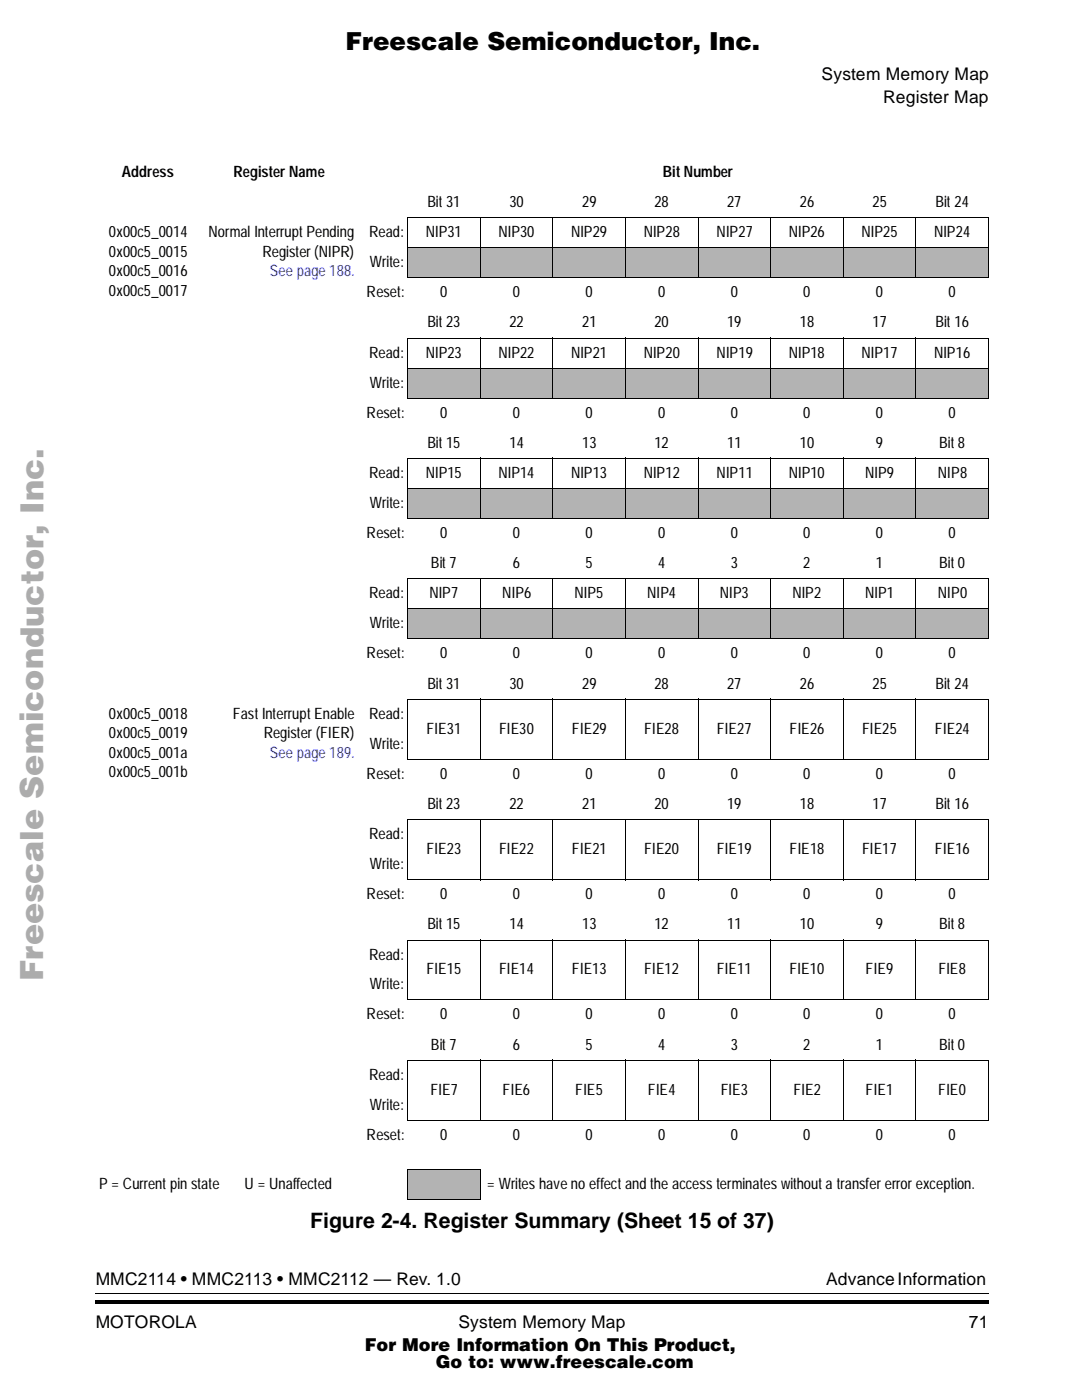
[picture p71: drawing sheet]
<svg xmlns="http://www.w3.org/2000/svg" width="216mm" height="279mm" viewBox="0 0 216 279" stroke-linecap="round" stroke-linejoin="round" font-family="sans-serif">
<defs><g id="words">
<text font-size="6.4" fill="#acacac" x="8.6" y="195.5" transform="rotate(-90 8.6 195.5)">Freescale Semiconductor, Inc...</text>
<text font-size="4.9" x="68.8" y="9.9">Freescale Semiconductor, Inc.</text>
<text font-size="4.2" x="61.8" y="244.8">Figure 2-4. Register Summary (Sheet 15 of 37)</text>
<g font-size="3.5">
<text x="163.6" y="16">System Memory Map</text>
<text x="175.9" y="20.6">Register Map</text>
<text x="19.1" y="256">MMC2114 • MMC2113 • MMC2112 — Rev. 1.0</text>
<text x="164.5" y="256">Advance Information</text>
<text x="19.1" y="264.7">MOTOROLA</text>
<text x="72.7" y="269.2">For More Information On This Product,</text>
<text x="91.3" y="264.7">System Memory Map</text>
<text x="193" y="264.7">71</text>
<text x="86.8" y="272.8">Go to: www.freescale.com</text>
</g>
<g font-size="3.1">
<text x="24.2" y="35.3">Address</text>
<text x="46.5" y="35.3">Register Name</text>
<text x="132" y="35.3">Bit Number</text>
<text x="85.1" y="41.3">Bit 31</text>
<text x="101.5" y="41.3">30</text>
<text x="115.9" y="41.3">29</text>
<text x="130.3" y="41.3">28</text>
<text x="144.8" y="41.3">27</text>
<text x="159.3" y="41.3">26</text>
<text x="173.8" y="41.3">25</text>
<text x="186.3" y="41.3">Bit 24</text>
<text x="21.7" y="47.2">0x00c5_0014</text>
<text x="41.5" y="47.2">Normal Interrupt Pending</text>
<text x="73.5" y="47.2">Read:</text>
<text x="84.8" y="47.2">NIP31</text>
<text x="99.3" y="47.2">NIP30</text>
<text x="113.7" y="47.2">NIP29</text>
<text x="128.2" y="47.2">NIP28</text>
<text x="142.7" y="47.2">NIP27</text>
<text x="157.1" y="47.2">NIP26</text>
<text x="171.6" y="47.2">NIP25</text>
<text x="186" y="47.2">NIP24</text>
<text x="21.7" y="51.1">0x00c5_0015</text>
<text x="52.3" y="51.1">Register (NIPR)</text>
<text x="73.7" y="53.3">Write:</text>
<text x="21.7" y="55">0x00c5_0016</text>
<text x="21.7" y="58.9">0x00c5_0017</text>
<text x="73" y="59.3">Reset:</text>
<text x="87.7" y="59.3">0</text>
<text x="102.1" y="59.3">0</text>
<text x="116.6" y="59.3">0</text>
<text x="131.1" y="59.3">0</text>
<text x="145.6" y="59.3">0</text>
<text x="160" y="59.3">0</text>
<text x="174.4" y="59.3">0</text>
<text x="188.9" y="59.3">0</text>
<text x="85.1" y="65.3">Bit 23</text>
<text x="101.5" y="65.3">22</text>
<text x="115.9" y="65.3">21</text>
<text x="130.3" y="65.3">20</text>
<text x="144.8" y="65.3">19</text>
<text x="159.3" y="65.3">18</text>
<text x="173.8" y="65.3">17</text>
<text x="186.3" y="65.3">Bit 16</text>
<text x="73.5" y="71.3">Read:</text>
<text x="84.8" y="71.3">NIP23</text>
<text x="99.3" y="71.3">NIP22</text>
<text x="113.7" y="71.3">NIP21</text>
<text x="128.2" y="71.3">NIP20</text>
<text x="142.7" y="71.3">NIP19</text>
<text x="157.1" y="71.3">NIP18</text>
<text x="171.6" y="71.3">NIP17</text>
<text x="186" y="71.3">NIP16</text>
<text x="73.7" y="77.3">Write:</text>
<text x="73" y="83.2">Reset:</text>
<text x="87.7" y="83.2">0</text>
<text x="102.1" y="83.2">0</text>
<text x="116.6" y="83.2">0</text>
<text x="131.1" y="83.2">0</text>
<text x="145.6" y="83.2">0</text>
<text x="160" y="83.2">0</text>
<text x="174.4" y="83.2">0</text>
<text x="188.9" y="83.2">0</text>
<text x="85.1" y="89.2">Bit 15</text>
<text x="101.5" y="89.2">14</text>
<text x="115.9" y="89.2">13</text>
<text x="130.3" y="89.2">12</text>
<text x="144.8" y="89.2">11</text>
<text x="159.3" y="89.2">10</text>
<text x="174.5" y="89.2">9</text>
<text x="187.1" y="89.2">Bit 8</text>
<text x="73.5" y="95.2">Read:</text>
<text x="84.8" y="95.2">NIP15</text>
<text x="99.3" y="95.2">NIP14</text>
<text x="113.7" y="95.2">NIP13</text>
<text x="128.2" y="95.2">NIP12</text>
<text x="142.7" y="95.2">NIP11</text>
<text x="157.1" y="95.2">NIP10</text>
<text x="172.3" y="95.2">NIP9</text>
<text x="186.8" y="95.2">NIP8</text>
<text x="73.7" y="101.3">Write:</text>
<text x="73" y="107.3">Reset:</text>
<text x="87.7" y="107.3">0</text>
<text x="102.1" y="107.3">0</text>
<text x="116.6" y="107.3">0</text>
<text x="131.1" y="107.3">0</text>
<text x="145.6" y="107.3">0</text>
<text x="160" y="107.3">0</text>
<text x="174.4" y="107.3">0</text>
<text x="188.9" y="107.3">0</text>
<text x="85.8" y="113.3">Bit 7</text>
<text x="102.1" y="113.3">6</text>
<text x="116.6" y="113.3">5</text>
<text x="131.1" y="113.3">4</text>
<text x="145.6" y="113.3">3</text>
<text x="160" y="113.3">2</text>
<text x="174.4" y="113.3">1</text>
<text x="187.1" y="113.3">Bit 0</text>
<text x="73.5" y="119.2">Read:</text>
<text x="85.5" y="119.2">NIP7</text>
<text x="100" y="119.2">NIP6</text>
<text x="114.4" y="119.2">NIP5</text>
<text x="128.9" y="119.2">NIP4</text>
<text x="143.4" y="119.2">NIP3</text>
<text x="157.9" y="119.2">NIP2</text>
<text x="172.3" y="119.2">NIP1</text>
<text x="186.8" y="119.2">NIP0</text>
<text x="73.7" y="125.2">Write:</text>
<text x="73" y="131.2">Reset:</text>
<text x="87.7" y="131.2">0</text>
<text x="102.1" y="131.2">0</text>
<text x="116.6" y="131.2">0</text>
<text x="131.1" y="131.2">0</text>
<text x="145.6" y="131.2">0</text>
<text x="160" y="131.2">0</text>
<text x="174.4" y="131.2">0</text>
<text x="188.9" y="131.2">0</text>
<text x="85.1" y="137.2">Bit 31</text>
<text x="101.5" y="137.2">30</text>
<text x="115.9" y="137.2">29</text>
<text x="130.3" y="137.2">28</text>
<text x="144.8" y="137.2">27</text>
<text x="159.3" y="137.2">26</text>
<text x="173.8" y="137.2">25</text>
<text x="186.3" y="137.2">Bit 24</text>
<text x="21.7" y="143.3">0x00c5_0018</text>
<text x="46.3" y="143.3">Fast Interrupt Enable</text>
<text x="73.5" y="143.3">Read:</text>
<text x="21.7" y="147.1">0x00c5_0019</text>
<text x="52.5" y="147.1">Register (FIER)</text>
<text x="73.7" y="149.3">Write:</text>
<text x="85" y="146.2">FIE31</text>
<text x="99.4" y="146.2">FIE30</text>
<text x="113.9" y="146.2">FIE29</text>
<text x="128.3" y="146.2">FIE28</text>
<text x="142.8" y="146.2">FIE27</text>
<text x="157.3" y="146.2">FIE26</text>
<text x="171.7" y="146.2">FIE25</text>
<text x="186.2" y="146.2">FIE24</text>
<text x="21.7" y="151">0x00c5_001a</text>
<text x="21.7" y="154.9">0x00c5_001b</text>
<text x="73" y="155.3">Reset:</text>
<text x="87.7" y="155.3">0</text>
<text x="102.1" y="155.3">0</text>
<text x="116.6" y="155.3">0</text>
<text x="131.1" y="155.3">0</text>
<text x="145.6" y="155.3">0</text>
<text x="160" y="155.3">0</text>
<text x="174.4" y="155.3">0</text>
<text x="188.9" y="155.3">0</text>
<text x="85.1" y="161.2">Bit 23</text>
<text x="101.5" y="161.2">22</text>
<text x="115.9" y="161.2">21</text>
<text x="130.3" y="161.2">20</text>
<text x="144.8" y="161.2">19</text>
<text x="159.3" y="161.2">18</text>
<text x="173.8" y="161.2">17</text>
<text x="186.3" y="161.2">Bit 16</text>
<text x="73.5" y="167.2">Read:</text>
<text x="73.7" y="173.2">Write:</text>
<text x="85" y="170.3">FIE23</text>
<text x="99.4" y="170.3">FIE22</text>
<text x="113.9" y="170.3">FIE21</text>
<text x="128.3" y="170.3">FIE20</text>
<text x="142.8" y="170.3">FIE19</text>
<text x="157.3" y="170.3">FIE18</text>
<text x="171.7" y="170.3">FIE17</text>
<text x="186.2" y="170.3">FIE16</text>
<text x="73" y="179.2">Reset:</text>
<text x="87.7" y="179.2">0</text>
<text x="102.1" y="179.2">0</text>
<text x="116.6" y="179.2">0</text>
<text x="131.1" y="179.2">0</text>
<text x="145.6" y="179.2">0</text>
<text x="160" y="179.2">0</text>
<text x="174.4" y="179.2">0</text>
<text x="188.9" y="179.2">0</text>
<text x="85.1" y="185.2">Bit 15</text>
<text x="101.5" y="185.2">14</text>
<text x="115.9" y="185.2">13</text>
<text x="130.3" y="185.2">12</text>
<text x="144.8" y="185.2">11</text>
<text x="159.3" y="185.2">10</text>
<text x="174.5" y="185.2">9</text>
<text x="187.1" y="185.2">Bit 8</text>
<text x="73.5" y="191.3">Read:</text>
<text x="73.7" y="197.2">Write:</text>
<text x="85" y="194.2">FIE15</text>
<text x="99.4" y="194.2">FIE14</text>
<text x="113.9" y="194.2">FIE13</text>
<text x="128.3" y="194.2">FIE12</text>
<text x="142.8" y="194.2">FIE11</text>
<text x="157.3" y="194.2">FIE10</text>
<text x="172.4" y="194.2">FIE9</text>
<text x="186.9" y="194.2">FIE8</text>
<text x="73" y="203.2">Reset:</text>
<text x="87.7" y="203.2">0</text>
<text x="102.1" y="203.2">0</text>
<text x="116.6" y="203.2">0</text>
<text x="131.1" y="203.2">0</text>
<text x="145.6" y="203.2">0</text>
<text x="160" y="203.2">0</text>
<text x="174.4" y="203.2">0</text>
<text x="188.9" y="203.2">0</text>
<text x="85.8" y="209.2">Bit 7</text>
<text x="102.1" y="209.2">6</text>
<text x="116.6" y="209.2">5</text>
<text x="131.1" y="209.2">4</text>
<text x="145.6" y="209.2">3</text>
<text x="160" y="209.2">2</text>
<text x="174.4" y="209.2">1</text>
<text x="187.1" y="209.2">Bit 0</text>
<text x="73.5" y="215.2">Read:</text>
<text x="73.7" y="221.2">Write:</text>
<text x="85.7" y="218.2">FIE7</text>
<text x="100.1" y="218.2">FIE6</text>
<text x="114.6" y="218.2">FIE5</text>
<text x="129.1" y="218.2">FIE4</text>
<text x="143.5" y="218.2">FIE3</text>
<text x="158" y="218.2">FIE2</text>
<text x="172.4" y="218.2">FIE1</text>
<text x="186.9" y="218.2">FIE0</text>
<text x="73" y="227.2">Reset:</text>
<text x="87.7" y="227.2">0</text>
<text x="102.1" y="227.2">0</text>
<text x="116.6" y="227.2">0</text>
<text x="131.1" y="227.2">0</text>
<text x="145.6" y="227.2">0</text>
<text x="160" y="227.2">0</text>
<text x="174.4" y="227.2">0</text>
<text x="188.9" y="227.2">0</text>
<text x="19.8" y="237">P = Current pin state</text>
<text x="48.7" y="237">U = Unaffected</text>
<text x="97.1" y="237">= Writes have no effect and the access terminates without a transfer error exception.</text>
</g>
<g font-size="3.1" fill="#00f">
<text x="53.7" y="55">See page 188.</text>
<text x="53.7" y="151">See page 189.</text>
</g>
</g></defs>
<path d="M19 257.7l.1 .2zM19 259.1l.1 .7zM19.1 259.1h177.8v.7h-177.8zM196.9 257.7v.2zM196.9 259.1v.7z" fill="#000"/>
<path d="M19.1 257.8h177.8" fill="none" stroke="#000" stroke-width=".2"/>
<path d="M203.2 13.6h6.3v248.9h-6.3z" fill="#fff"/>
<g fill="#b3b3b3">
<path d="M81.2 49.4h14.3v5.9h-14.3z"/>
<path d="M95.6 49.4h14.4v5.9h-14.4z"/>
<path d="M110.1 49.4h14.4v5.9h-14.4z"/>
<path d="M124.6 49.4h14.4v5.9h-14.4z"/>
<path d="M139.1 49.4h14.3v5.9h-14.3z"/>
<path d="M153.5 49.4h14.3v5.9h-14.3z"/>
<path d="M167.9 49.4h14.4v5.9h-14.4z"/>
<path d="M182.4 49.4h14.4v5.9h-14.4z"/>
<path d="M81.2 73.4h14.3v5.9h-14.3z"/>
<path d="M95.6 73.4h14.4v5.9h-14.4z"/>
<path d="M110.1 73.4h14.4v5.9h-14.4z"/>
<path d="M124.6 73.4h14.4v5.9h-14.4z"/>
<path d="M139.1 73.4h14.3v5.9h-14.3z"/>
<path d="M153.5 73.4h14.3v5.9h-14.3z"/>
<path d="M167.9 73.4h14.4v5.9h-14.4z"/>
<path d="M182.4 73.4h14.4v5.9h-14.4z"/>
<path d="M81.2 97.4h14.3v5.9h-14.3z"/>
<path d="M95.6 97.4h14.4v5.9h-14.4z"/>
<path d="M110.1 97.4h14.4v5.9h-14.4z"/>
<path d="M124.6 97.4h14.4v5.9h-14.4z"/>
<path d="M139.1 97.4h14.3v5.9h-14.3z"/>
<path d="M153.5 97.4h14.3v5.9h-14.3z"/>
<path d="M167.9 97.4h14.4v5.9h-14.4z"/>
<path d="M182.4 97.4h14.4v5.9h-14.4z"/>
<path d="M81.2 121.3h14.3v6h-14.3z"/>
<path d="M95.6 121.3h14.4v6h-14.4z"/>
<path d="M110.1 121.3h14.4v6h-14.4z"/>
<path d="M124.6 121.3h14.4v6h-14.4z"/>
<path d="M139.1 121.3h14.3v6h-14.3z"/>
<path d="M153.5 121.3h14.3v6h-14.3z"/>
<path d="M167.9 121.3h14.4v6h-14.4z"/>
<path d="M182.4 121.3h14.4v6h-14.4z"/>
<path d="M81.2 233.2h14.3v5.8h-14.3z"/>
</g>
<g fill="none" stroke="#000" stroke-width=".2">
<path d="M81.1 43.4h115.9M81.1 49.4h115.9M81.1 55.4h115.9M81.2 43.5v11.8M95.6 43.3v12.2M110.1 43.3v12.2M124.6 43.3v12.2M139.1 43.3v12.2M153.5 43.3v12.2M167.9 43.3v12.2M182.4 43.3v12.2M196.9 43.5v11.8"/>
<path d="M81.1 67.4h115.9M81.1 73.4h115.9M81.1 79.4h115.9M81.2 67.5v11.8M95.6 67.3v12.2M110.1 67.3v12.2M124.6 67.3v12.2M139.1 67.3v12.2M153.5 67.3v12.2M167.9 67.3v12.2M182.4 67.3v12.2M196.9 67.5v11.8"/>
<path d="M81.1 91.4h115.9M81.1 97.4h115.9M81.2 91.4v11.9M95.6 91.3v12.2M110.1 91.3v12.2M124.6 91.3v12.2M139.1 91.3v12.2M153.5 91.3v12.2M167.9 91.3v12.2M182.4 91.3v12.2M196.9 91.4v11.9M81.1 103.4h115.9"/>
<path d="M81.1 115.4h115.9M81.2 115.5v11.8M95.6 115.3v12.1M110.1 115.3v12.1M124.6 115.3v12.1M139.1 115.3v12.1M153.5 115.3v12.1M167.9 115.3v12.1M182.4 115.3v12.1M196.9 115.5v11.8M81.1 121.3h115.9M81.1 127.3h115.9"/>
<path d="M81.1 139.4h115.9M81.2 139.4v11.9M95.6 139.3v12.2M110.1 139.3v12.2M124.6 139.3v12.2M139.1 139.3v12.2M153.5 139.3v12.2M167.9 139.3v12.2M182.4 139.3v12.2M196.9 139.4v11.9M81.1 151.4h115.9M81.1 163.3h115.9"/>
<path d="M81.1 175.3h115.9M81.2 163.4v11.9M95.6 163.2v12.2M110.1 163.2v12.2M124.6 163.2v12.2M139.1 163.2v12.2M153.5 163.2v12.2M167.9 163.2v12.2M182.4 163.2v12.2M196.9 163.4v11.9M81.1 187.4h115.9M81.1 199.3h115.9"/>
<path d="M81.2 187.4v11.8M95.6 187.3v12.1M110.1 187.3v12.1M124.6 187.3v12.1M139.1 187.3v12.1M153.5 187.3v12.1M167.9 187.3v12.1M182.4 187.3v12.1M196.9 187.4v11.8M81.1 211.3h115.9M81.2 211.4v11.9M95.6 211.2v12.2"/>
<path d="M110.1 211.2v12.2M124.6 211.2v12.2M139.1 211.2v12.2M153.5 211.2v12.2M167.9 211.2v12.2M182.4 211.2v12.2M196.9 211.4v11.9M81.1 223.3h115.9M81.1 233.2h14.6M81.1 239.1h14.6M81.2 233.3v5.7M95.6 233.3v5.7"/>
</g>
<use href="#words"/>
</svg>
